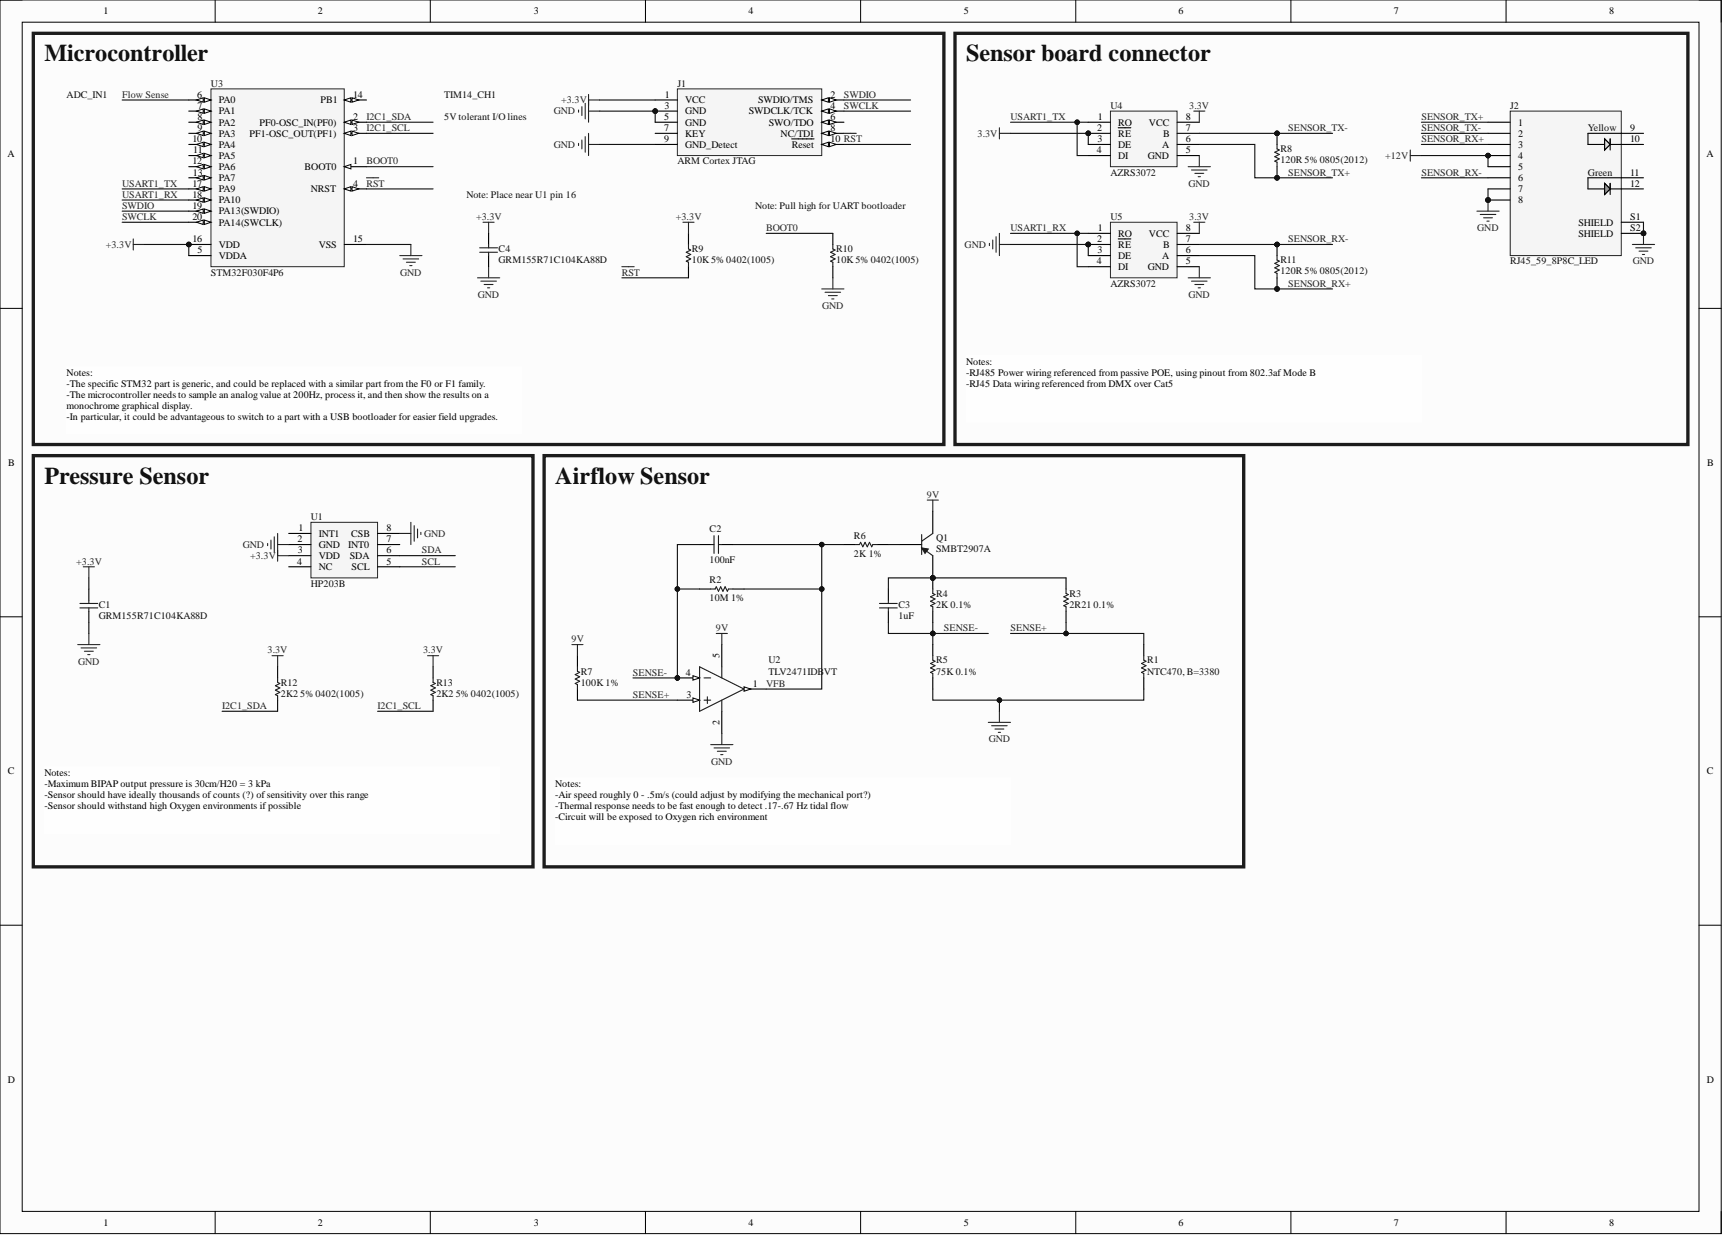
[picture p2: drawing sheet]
<svg xmlns="http://www.w3.org/2000/svg" width="393mm" height="282mm" viewBox="0 0 393 282" stroke-linecap="round" stroke-linejoin="round" font-family="sans-serif">
<defs><g id="words">
<g font-size="5.5" fill="#0e0e0e">
<text x="10.1" y="14">Microcontroller</text>
<text x="220.6" y="14">Sensor board connector</text>
<text x="10.1" y="110.4">Pressure Sensor</text>
<text x="126.8" y="110.4">Airflow Sensor</text>
</g>
<g font-size="2.3">
<text x="23.7" y="3.3">1</text>
<text x="72.6" y="3.3">2</text>
<text x="121.9" y="3.3">3</text>
<text x="170.9" y="3.3">4</text>
<text x="220" y="3.3">5</text>
<text x="269.1" y="3.3">6</text>
<text x="318.2" y="3.3">7</text>
<text x="367.3" y="3.3">8</text>
<text x="45" y="22.3">6</text>
<text x="49.9" y="23.6">PA0</text>
<text x="73.2" y="23.6">PB1</text>
<text x="80.6" y="22.3">14</text>
<text x="151.8" y="22.3">1</text>
<text x="156.4" y="23.6">VCC</text>
<text x="173.1" y="23.6">SWDIO/TMS</text>
<text x="189.6" y="22.3">2</text>
<text x="45.1" y="24.9">7</text>
<text x="45.1" y="27.4">8</text>
<text x="45.1" y="29.9">9</text>
<text x="49.9" y="26.1">PA1</text>
<text x="49.9" y="28.7">PA2</text>
<text x="59.2" y="28.7">PF0-OSC_IN(PF0)</text>
<text x="80.6" y="27.4">2</text>
<text x="80.6" y="29.9">3</text>
<text x="151.6" y="27.4">5</text>
<text x="151.6" y="29.9">7</text>
<text x="151.7" y="24.9">3</text>
<text x="156.4" y="26.1">GND</text>
<text x="156.4" y="28.7">GND</text>
<text x="170.9" y="26.1">SWDCLK/TCK</text>
<text x="175.5" y="28.7">SWO/TDO</text>
<text x="189.6" y="24.9">4</text>
<text x="189.6" y="27.4">6</text>
<text x="189.6" y="29.9">8</text>
<text x="250.5" y="29.9">2</text>
<text x="250.6" y="27.4">1</text>
<text x="255.3" y="28.7">RO</text>
<text x="262.3" y="28.7">VCC</text>
<text x="270.7" y="29.9">7</text>
<text x="270.7" y="27.4">8</text>
<text x="346.5" y="28.7">1</text>
<text x="372.2" y="29.9">9</text>
<text x="1.7" y="35.9">A</text>
<text x="43.9" y="32.5">10</text>
<text x="44.1" y="35">11</text>
<text x="49.9" y="31.2">PA3</text>
<text x="49.9" y="33.7">PA4</text>
<text x="57" y="31.2">PF1-OSC_OUT(PF1)</text>
<text x="151.6" y="32.5">9</text>
<text x="156.4" y="31.2">KEY</text>
<text x="156.4" y="33.7">GND_Detect</text>
<text x="178.2" y="31.2">NC/TDI</text>
<text x="180.8" y="33.7">Reset</text>
<text x="189.6" y="32.5">10 RST</text>
<text x="250.4" y="35">4</text>
<text x="250.6" y="32.5">3</text>
<text x="255.3" y="31.2">RE</text>
<text x="255.3" y="33.7">DE</text>
<text x="265.3" y="33.7">A</text>
<text x="265.5" y="31.2">B</text>
<text x="270.7" y="35">5</text>
<text x="270.7" y="32.5">6</text>
<text x="346.5" y="31.2">2</text>
<text x="346.5" y="33.7">3</text>
<text x="372.2" y="32.5">10</text>
<text x="389.6" y="35.9">A</text>
<text x="43.9" y="37.5">12</text>
<text x="44" y="40.1">13</text>
<text x="49.9" y="36.3">PA5</text>
<text x="49.9" y="38.8">PA6</text>
<text x="49.9" y="41.3">PA7</text>
<text x="69.5" y="38.8">BOOT0</text>
<text x="80.6" y="37.5">1</text>
<text x="255.3" y="36.3">DI</text>
<text x="262" y="36.3">GND</text>
<text x="346.5" y="36.3">4</text>
<text x="346.5" y="38.8">5</text>
<text x="346.5" y="41.3">6</text>
<text x="372.2" y="40.1">11</text>
<text x="43.9" y="42.6">17</text>
<text x="43.9" y="45.1">18</text>
<text x="43.9" y="47.7">19</text>
<text x="49.9" y="43.9">PA9</text>
<text x="49.9" y="46.4">PA10</text>
<text x="71" y="43.9">NRST</text>
<text x="80.6" y="42.6">4</text>
<text x="346.5" y="43.9">7</text>
<text x="346.5" y="46.4">8</text>
<text x="372.2" y="42.6">12</text>
<text x="43.9" y="50.2">20</text>
<text x="49.9" y="48.9">PA13(SWDIO)</text>
<text x="49.9" y="51.5">PA14(SWCLK)</text>
<text x="250.6" y="52.8">1</text>
<text x="270.7" y="52.8">8</text>
<text x="360.3" y="51.5">SHIELD</text>
<text x="372.2" y="50.2">S1</text>
<text x="372.2" y="52.8">S2</text>
<text x="43.9" y="55.3">16</text>
<text x="45.1" y="57.8">5</text>
<text x="49.9" y="56.6">VDD</text>
<text x="49.9" y="59.1">VDDA</text>
<text x="72.8" y="56.6">VSS</text>
<text x="80.6" y="55.3">15</text>
<text x="250.5" y="55.3">2</text>
<text x="250.6" y="57.8">3</text>
<text x="255.3" y="54">RO</text>
<text x="255.3" y="56.6">RE</text>
<text x="255.3" y="59.1">DE</text>
<text x="262.3" y="54">VCC</text>
<text x="265.3" y="59.1">A</text>
<text x="265.5" y="56.6">B</text>
<text x="270.7" y="57.8">6</text>
<text x="270.7" y="55.3">7</text>
<text x="360.3" y="54">SHIELD</text>
<text x="250.4" y="60.4">4</text>
<text x="255.3" y="61.6">DI</text>
<text x="262" y="61.6">GND</text>
<text x="270.7" y="60.4">5</text>
<text x="220.6" y="83.2">Notes:</text>
<text x="15.2" y="85.7">Notes:</text>
<text x="15.2" y="88.3">-The specific STM32 part is generic, and could be replaced with a similar part from the F0 or F1 family.</text>
<text x="220.6" y="85.7">-RJ485 Power wiring referenced from passive POE, using pinout from 802.3af Mode B</text>
<text x="220.6" y="88.3">-RJ45 Data wiring referenced from DMX over Cat5</text>
<text x="15.2" y="90.8">-The microcontroller needs to sample an analogvalue at 200Hz, process it, and then show the results on a</text>
<text x="15.2" y="93.3">monochrome graphical display.</text>
<text x="15.2" y="95.9">-In particular, it could be advantageous to switch to a part with a USB bootloader for easier field upgrades.</text>
<text x="1.9" y="106.4">B</text>
<text x="389.7" y="106.4">B</text>
<text x="67.9" y="123.8">2</text>
<text x="68.1" y="121.2">1</text>
<text x="72.8" y="122.5">INT1</text>
<text x="72.8" y="125">GND</text>
<text x="79.5" y="125">INT0</text>
<text x="80.2" y="122.5">CSB</text>
<text x="88.2" y="123.8">7</text>
<text x="88.2" y="121.2">8</text>
<text x="67.9" y="128.9">4</text>
<text x="68" y="126.3">3</text>
<text x="72.8" y="127.6">VDD</text>
<text x="72.8" y="130.1">NC</text>
<text x="79.9" y="127.6">SDA</text>
<text x="80.3" y="130.1">SCL</text>
<text x="88.2" y="128.9">5</text>
<text x="88.2" y="126.3">6</text>
<text x="156.6" y="154.2">4</text>
<text x="164.3" y="150.2" transform="rotate(-90 164.3 150.2)">5</text>
<text x="156.8" y="159.3">3</text>
<text x="171.9" y="156.8">1</text>
<text x="164.3" y="165.4" transform="rotate(-90 164.3 165.4)">2</text>
<text x="1.8" y="176.7">C</text>
<text x="10.1" y="177">Notes:</text>
<text x="10.1" y="179.6">-Maximum BIPAP output pressure is 30cm/H20 = 3 kPa</text>
<text x="126.8" y="179.6">Notes:</text>
<text x="389.6" y="176.7">C</text>
<text x="10.1" y="182.1">-Sensor should have ideally thousands of counts (?) ofsensitivity over this range</text>
<text x="10.1" y="184.7">-Sensor should withstand high Oxygen environments if possible</text>
<text x="126.8" y="182.1">-Air speed roughly 0 - .5m/s (could adjust by modifying the mechanical port?)</text>
<text x="126.8" y="184.7">-Thermal response needs to be fast enough to detect .17-.67 Hz tidal flow</text>
<text x="126.8" y="187.2">-Circuit will be exposed to Oxygen rich environment</text>
<text x="1.8" y="247.1">D</text>
<text x="389.6" y="247.1">D</text>
<text x="23.7" y="279.8">1</text>
<text x="72.6" y="279.8">2</text>
<text x="121.9" y="279.8">3</text>
<text x="170.9" y="279.8">4</text>
<text x="220" y="279.8">5</text>
<text x="269.1" y="279.8">6</text>
<text x="318.2" y="279.8">7</text>
<text x="367.3" y="279.8">8</text>
</g>
<g font-size="2.3" fill="#0e0e0e">
<text x="15.2" y="22.3">ADC_IN1</text>
<text x="48.2" y="19.8">U3</text>
<text x="101.4" y="22.3">TIM14_CH1</text>
<text x="154.6" y="19.8">J1</text>
<text x="101.4" y="27.4">5V tolerant I/O lines</text>
<text x="253.5" y="24.9">U4</text>
<text x="344.8" y="24.9">J2</text>
<text x="362.5" y="29.9">Yellow</text>
<text x="292.3" y="34.7">R8</text>
<text x="154.6" y="37.5">ARM Cortex JTAG</text>
<text x="253.5" y="40.1">AZRS3072</text>
<text x="292.3" y="37.3">120R 5%0805(2012)</text>
<text x="362.5" y="40.1">Green</text>
<text x="106.5" y="45.1">Note: Place near U1 pin 16</text>
<text x="172.4" y="47.7">Note: Pull high for UART bootloader</text>
<text x="253.5" y="50.2">U5</text>
<text x="113.8" y="57.6">C4</text>
<text x="157.9" y="57.6">R9</text>
<text x="190.9" y="57.6">R10</text>
<text x="48.2" y="62.9">STM32F030F4P6</text>
<text x="113.8" y="60.1">GRM155R71C104KA88D</text>
<text x="157.9" y="60.1">10K5%0402(1005)</text>
<text x="190.9" y="60.1">10K5%0402(1005)</text>
<text x="253.5" y="65.4">AZRS3072</text>
<text x="292.3" y="60.1">R11</text>
<text x="292.3" y="62.6">120R 5%0805(2012)</text>
<text x="344.8" y="60.4">RJ45_59_8P8C_LED</text>
<text x="71" y="118.7">U1</text>
<text x="162" y="121.5">C2</text>
<text x="194.9" y="123">R6</text>
<text x="213.7" y="123.5">Q1</text>
<text x="162" y="128.6">100nF</text>
<text x="194.9" y="127.1">2K 1%</text>
<text x="213.7" y="126.1">SMBT2907A</text>
<text x="71" y="133.9">HP203B</text>
<text x="162" y="133.2">R2</text>
<text x="162" y="137.2">10M 1%</text>
<text x="213.7" y="136.2">R4</text>
<text x="244.1" y="136.2">R3</text>
<text x="22.6" y="138.7">C1</text>
<text x="22.6" y="141.3">GRM155R71C104KA88D</text>
<text x="205.1" y="138.7">C3</text>
<text x="205.1" y="141.3">1uF</text>
<text x="213.7" y="138.7">2K 0.1%</text>
<text x="244.1" y="138.7">2R21</text>
<text x="249.6" y="138.7">0.1%</text>
<text x="132.6" y="154">R7</text>
<text x="175.4" y="151.4">U2</text>
<text x="175.4" y="154">TLV2471IDBVT</text>
<text x="213.7" y="151.4">R5</text>
<text x="213.7" y="154">75K 0.1%</text>
<text x="261.9" y="151.4">R1</text>
<text x="261.9" y="154">NTC470, B=3380</text>
<text x="64.1" y="156.5">R12</text>
<text x="64.1" y="159">2K2</text>
<text x="68.5" y="159">5%0402(1005)</text>
<text x="99.6" y="156.5">R13</text>
<text x="99.6" y="159">2K2</text>
<text x="104" y="159">5%0402(1005)</text>
<text x="132.6" y="156.5">100K 1%</text>
</g>
<g font-size="2.3" fill="#262626">
<text x="27.9" y="22.3">Flow Sense</text>
<text x="128.1" y="23.6">+3.3V</text>
<text x="192.7" y="22.3">SWDIO</text>
<text x="83.7" y="27.4">I2C1_SDA</text>
<text x="83.7" y="29.9">I2C1_SCL</text>
<text x="126.4" y="26.1">GND</text>
<text x="192.7" y="24.9">SWCLK</text>
<text x="230.7" y="27.4">USART1_TX</text>
<text x="271.5" y="24.9">3.3V</text>
<text x="294.1" y="29.9">SENSOR_TX-</text>
<text x="324.5" y="27.4">SENSOR_TX+</text>
<text x="324.5" y="29.9">SENSOR_TX-</text>
<text x="126.4" y="33.7">GND</text>
<text x="223.2" y="31.2">3.3V</text>
<text x="324.5" y="32.5">SENSOR_RX+</text>
<text x="83.7" y="37.5">BOOT0</text>
<text x="294.1" y="40.1">SENSOR_TX+</text>
<text x="316.2" y="36.3">+12V</text>
<text x="324.5" y="40.1">SENSOR_RX-</text>
<text x="27.9" y="47.7">SWDIO</text>
<text x="27.9" y="45.1">USART1_RX</text>
<text x="27.9" y="42.6">USART1_TX</text>
<text x="83.7" y="42.6">RST</text>
<text x="271.3" y="42.6">GND</text>
<text x="27.9" y="50.2">SWCLK</text>
<text x="108.7" y="50.2">+3.3V</text>
<text x="154.3" y="50.2">+3.3V</text>
<text x="174.9" y="52.8">BOOT0</text>
<text x="230.7" y="52.8">USART1_RX</text>
<text x="271.5" y="50.2">3.3V</text>
<text x="337.3" y="52.8">GND</text>
<text x="24.2" y="56.6">+3.3V</text>
<text x="220.2" y="56.6">GND</text>
<text x="294.1" y="55.3">SENSOR_RX-</text>
<text x="91.3" y="62.9">GND</text>
<text x="142" y="62.9">RST</text>
<text x="294.1" y="65.4">SENSOR_RX+</text>
<text x="372.7" y="60.4">GND</text>
<text x="109.1" y="68">GND</text>
<text x="187.7" y="70.5">GND</text>
<text x="271.3" y="68">GND</text>
<text x="211.6" y="113.6">9V</text>
<text x="55.4" y="125">GND</text>
<text x="96.8" y="122.5">GND</text>
<text x="17.4" y="128.9">+3.3V</text>
<text x="57.1" y="127.6">+3.3V</text>
<text x="96.3" y="126.3">SDA</text>
<text x="96.3" y="128.9">SCL</text>
<text x="61.1" y="149.1">3.3V</text>
<text x="96.6" y="149.1">3.3V</text>
<text x="130.5" y="146.6">9V</text>
<text x="163.4" y="144.1">9V</text>
<text x="215.5" y="144.1">SENSE-</text>
<text x="230.7" y="144.1">SENSE+</text>
<text x="17.8" y="151.7">GND</text>
<text x="144.5" y="154.2">SENSE-</text>
<text x="50.7" y="161.8">I2C1_SDA</text>
<text x="86.2" y="161.8">I2C1_SCL</text>
<text x="144.5" y="159.3">SENSE+</text>
<text x="174.9" y="156.8">VFB</text>
<text x="225.7" y="169.4">GND</text>
<text x="162.3" y="174.5">GND</text>
</g>
</g></defs>
<path d="M0 0h392.9v281.6h-392.9z" fill-rule="evenodd" fill="#fcfcfc"/>
<path d="M0 0h392.9v281.6h-392.9z" fill="none" stroke="#000" stroke-width=".23"/>
<path d="M5.1 5.1h382.8v271.4h-382.8z" fill-rule="evenodd" fill="#fcfcfc"/>
<g fill="none" stroke="#000" stroke-width=".23">
<path d="M0 0h5.1M49.1 0v5.1M98.2 0v5.1M147.4 0v5.1M196.5 0v5.1M245.6 0v5.1M294.7 0v5.1M343.8 0v5.1M387.9 0h5v5.1M5.1 5.1h382.8v271.4h-382.8zM0 70.4h5.1M387.9 70.4h5"/>
<path d="M0 140.8h5.1M387.9 140.8h5M0 211.2h5.1M387.9 211.2h5M49.1 276.5v5.1M98.2 276.5v5.1M147.4 276.5v5.1M196.5 276.5v5.1M245.6 276.5v5.1M294.7 276.5v5.1M343.8 276.5v5.1M392.9 276.5v5.1"/>
</g>
<path d="M261.1 147.1v2.6M261.1 154.7v2.6" fill="none" stroke="#000" stroke-width=".25"/>
<path d="M261.1 149.7v1l.5 .2-1 .5 1 .5-1 .5 1 .6-1 .5 .5 .2v1" fill="none" stroke="#1c1c1c" stroke-width=".25"/>
<path d="M71 119.2h15.2v12.7h-15.2z" fill-rule="evenodd" fill="#f5f5f5"/>
<path d="M71 119.2h15.2v12.7h-15.2z" fill="none" stroke="#262626" stroke-width=".23"/>
<path d="M20.3 134.4v2.6M20.3 139.5v2.5M65.9 121.8h5.1M65.9 124.3h5.1M65.9 126.8h5.1M65.9 129.4h5.1M86.2 121.8h5.1M86.2 124.3h5.1M86.2 126.8h5.1M86.2 129.4h5.1M243.4 131.9v2.5M243.4 139.5v2.5" fill="none" stroke="#000" stroke-width=".25"/>
<g fill="none" stroke="#262626" stroke-width=".25">
<path d="M93.8 119.2v5.1M94.6 120v3.5M19 129.4h2.5M20.3 129.4v2.5M61.1 124v.5M61.9 123.3v2M62.6 122.5v3.6M63.4 121.8v6.3M63.4 124.3h2.5M63.4 126.8h2.5M91.3 121.8h2.5M95.3 120.7v2.1"/>
<path d="M96.1 121.5v.5M17.7 147.1h5.1M18.5 147.9h3.6M19.3 148.6h2M20 149.4h.5M20.3 144.6v2.5"/>
</g>
<path d="M18.3 137.7h4M18.3 138.7h4M20.3 137v.7M20.3 138.7v.8M243.4 134.4v1l.5 .3-1 .5 1 .5-1 .5 1 .5-1 .5 .5 .3v1" fill="none" stroke="#1c1c1c" stroke-width=".25"/>
<circle cx="212.9" cy="131.9" r=".51" fill="#0e0e0e"/>
<circle cx="212.9" cy="131.9" r=".51" fill="none" stroke="#0e0e0e" stroke-width=".23"/>
<path d="M212.9 131.9v2.5" fill="none" stroke="#000" stroke-width=".25"/>
<circle cx="212.9" cy="131.9" r=".51" fill="#0e0e0e"/>
<circle cx="212.9" cy="131.9" r=".51" fill="none" stroke="#0e0e0e" stroke-width=".23"/>
<path d="M212.9 139.5v2.5M212.9 147.1v2.6M212.9 154.7v2.6" fill="none" stroke="#000" stroke-width=".25"/>
<path d="M212.9 134.4v1l.6 .3-1.1 .5 1.1 .5-1.1 .5 1.1 .5-1.1 .5 .5 .3v1M212.9 149.7v1l.6 .2-1.1 .5 1.1 .5-1.1 .5 1.1 .6-1.1 .5 .5 .2v1" fill="none" stroke="#1c1c1c" stroke-width=".25"/>
<path d="M211.7 114.1h2.5M212.9 114.1v2.6M225.6 164.9h5.1M226.4 165.6h3.5M227.1 166.4h2.1M227.9 167.2h.5M228.2 162.3v2.6" fill="none" stroke="#262626" stroke-width=".25"/>
<circle cx="154.6" cy="154.7" r=".51" fill="#0e0e0e"/>
<circle cx="154.6" cy="154.7" r=".51" fill="none" stroke="#0e0e0e" stroke-width=".23"/>
<path d="M169.9 157.3h5" fill="none" stroke="#000" stroke-width=".25"/>
<path d="M169.9 156.8l1.5 .5-1.5 .5z" fill="#fbfbfb"/>
<path d="M169.9 156.8l1.5 .5-1.5 .5z" fill="none" stroke="#000" stroke-width=".23"/>
<path d="M154.6 159.8h5.1M164.8 162.3v5.1" fill="none" stroke="#000" stroke-width=".25"/>
<path d="M158.2 159.3l1.5 .5-1.5 .5z" fill="#fbfbfb"/>
<path d="M158.2 159.3l1.5 .5-1.5 .5z" fill="none" stroke="#000" stroke-width=".23"/>
<path d="M154.6 154.7h5.1" fill="none" stroke="#000" stroke-width=".25"/>
<path d="M158.2 154.2l1.5 .5-1.5 .5z" fill="#fbfbfb"/>
<path d="M158.2 154.2l1.5 .5-1.5 .5z" fill="none" stroke="#000" stroke-width=".23"/>
<circle cx="154.6" cy="154.7" r=".51" fill="#0e0e0e"/>
<circle cx="154.6" cy="154.7" r=".51" fill="none" stroke="#0e0e0e" stroke-width=".23"/>
<path d="M159.7 134.4h2.5M159.7 124.3h2.5M164.8 124.3h2.5M167.3 134.4h2.6M192.7 124.3h2.5M200.3 124.3h2.5M202.8 134.4v2.6M202.8 139.5v2.5M131.8 149.7v2.5M131.8 157.3v2.5M164.8 147.1v5.1" fill="none" stroke="#000" stroke-width=".25"/>
<g fill="none" stroke="#1c1c1c" stroke-width=".25">
<path d="M162.2 134.4h1.1l.2-.5 .5 1 .5-1 .5 1 .5-1 .5 1 .3-.5h1M162.2 124.3h.8M163 122.3v4M164 122.3v4M164 124.3h.8M195.2 124.3h1l.3-.5 .5 1 .5-1 .5 1 .5-1 .5 1 .3-.5h1M200.8 138.7h4M200.8 137.7h4M202.8 137v.7M202.8 138.7v.8M131.8 152.2v1l.5 .3-1 .5 1 .5-1 .5 1 .5-1 .5 .5 .2v1.1M159.7 152.2l10.2 5.1-10.2 5z"/>
<path d="M160.7 154.7h1.5M160.7 159.8h1.5M161.5 159v1.6M164.8 152.2v2.5M164.8 159.8v2.5"/>
</g>
<path d="M130.6 147.1h2.5M131.8 147.1v2.6M163.5 144.6h2.5M164.8 144.6v2.5M162.2 169.9h5.1M163 170.7h3.6M163.8 171.5h2M164.5 172.2h.5M164.8 167.4v2.5" fill="none" stroke="#262626" stroke-width=".25"/>
<path d="M7.6 104h114.1v93.8h-114.1z" fill="none" stroke="#1c1c1c" stroke-width=".76"/>
<path d="M10.1 175h104v15.2h-104z" fill-rule="evenodd" fill="#fefefe"/>
<path d="M10.1 175h104v15.2h-104z" fill="none" stroke="#fefefe" stroke-width=".23"/>
<path d="M124.2 104h159.7v93.8h-159.7z" fill="none" stroke="#1c1c1c" stroke-width=".76"/>
<path d="M126.8 177.6h103.9v15.2h-103.9z" fill-rule="evenodd" fill="#fefefe"/>
<path d="M126.8 177.6h103.9v15.2h-103.9z" fill="none" stroke="#fefefe" stroke-width=".23"/>
<circle cx="212.9" cy="131.9" r=".51" fill="#0e0e0e"/>
<circle cx="212.9" cy="131.9" r=".51" fill="none" stroke="#0e0e0e" stroke-width=".23"/>
<path d="M212.9 116.7v5.1M205.3 124.3h5.1M212.9 126.8v5.1" fill="none" stroke="#000" stroke-width=".25"/>
<circle cx="212.9" cy="131.9" r=".51" fill="#0e0e0e"/>
<circle cx="212.9" cy="131.9" r=".51" fill="none" stroke="#0e0e0e" stroke-width=".23"/>
<path d="M210.4 122v4.6M211.2 125.6l1.7 1.2M212.9 121.8l-2.5 1.7" fill="none" stroke="#1c1c1c" stroke-width=".25"/>
<path d="M210.4 125l1.5 .3-.7 1z" fill="#1c1c1c"/>
<path d="M210.4 125l1.5 .3-.7 1z" fill="none" stroke="#1c1c1c" stroke-width=".23"/>
<path d="M62.1 149.7h2.5M63.4 149.7v2.5M97.6 149.7h2.5M98.9 149.7v2.5" fill="none" stroke="#262626" stroke-width=".25"/>
<path d="M63.4 152.2v2.5M63.4 159.8v2.5M98.9 152.2v2.5M98.9 159.8v2.5" fill="none" stroke="#000" stroke-width=".25"/>
<path d="M63.4 154.7v1l.5 .3-1 .5 1 .5-1 .5 1 .5-1 .5 .5 .3v1M98.9 154.7v1l.5 .3-1 .5 1 .5-1 .5 1 .5-1 .5 .5 .3v1" fill="none" stroke="#1c1c1c" stroke-width=".25"/>
<circle cx="43.1" cy="55.8" r=".51" fill="#0e0e0e"/>
<circle cx="43.1" cy="55.8" r=".51" fill="none" stroke="#0e0e0e" stroke-width=".23"/>
<path d="M48.2 20.3h30.4v40.6h-30.4z" fill-rule="evenodd" fill="#f5f5f5"/>
<path d="M48.2 20.3h30.4v40.6h-30.4z" fill="none" stroke="#262626" stroke-width=".23"/>
<path d="M78.6 38h5.1" fill="none" stroke="#000" stroke-width=".25"/>
<path d="M78.6 38l1.5-.5v1z" fill="#fbfbfb"/>
<path d="M78.6 38l1.5-.5v1z" fill="none" stroke="#000" stroke-width=".23"/>
<path d="M78.6 43.1h5.1" fill="none" stroke="#000" stroke-width=".25"/>
<path d="M78.6 43.1l1.5-.5v1z" fill="#fbfbfb"/>
<path d="M78.6 43.1l1.5-.5v1z" fill="none" stroke="#000" stroke-width=".23"/>
<path d="M80.4 42.6l1.5 .5-1.5 .5z" fill="#fbfbfb"/>
<path d="M80.4 42.6l1.5 .5-1.5 .5z" fill="none" stroke="#000" stroke-width=".23"/>
<path d="M43.1 22.8h5.1" fill="none" stroke="#000" stroke-width=".25"/>
<path d="M46.6 22.3l1.6 .5-1.6 .5z" fill="#fbfbfb"/>
<path d="M46.6 22.3l1.6 .5-1.6 .5z" fill="none" stroke="#000" stroke-width=".23"/>
<path d="M44.9 22.8l1.5-.5v1z" fill="#fbfbfb"/>
<path d="M44.9 22.8l1.5-.5v1z" fill="none" stroke="#000" stroke-width=".23"/>
<path d="M43.1 25.4h5.1" fill="none" stroke="#000" stroke-width=".25"/>
<path d="M46.6 24.9l1.6 .5-1.6 .5z" fill="#fbfbfb"/>
<path d="M46.6 24.9l1.6 .5-1.6 .5z" fill="none" stroke="#000" stroke-width=".23"/>
<path d="M44.9 25.4l1.5-.5v1z" fill="#fbfbfb"/>
<path d="M44.9 25.4l1.5-.5v1z" fill="none" stroke="#000" stroke-width=".23"/>
<path d="M43.1 27.9h5.1" fill="none" stroke="#000" stroke-width=".25"/>
<path d="M46.6 27.4l1.6 .5-1.6 .5z" fill="#fbfbfb"/>
<path d="M46.6 27.4l1.6 .5-1.6 .5z" fill="none" stroke="#000" stroke-width=".23"/>
<path d="M44.9 27.9l1.5-.5v1z" fill="#fbfbfb"/>
<path d="M44.9 27.9l1.5-.5v1z" fill="none" stroke="#000" stroke-width=".23"/>
<path d="M43.1 30.4h5.1" fill="none" stroke="#000" stroke-width=".25"/>
<path d="M46.6 29.9l1.6 .5-1.6 .5z" fill="#fbfbfb"/>
<path d="M46.6 29.9l1.6 .5-1.6 .5z" fill="none" stroke="#000" stroke-width=".23"/>
<path d="M44.9 30.4l1.5-.5v1z" fill="#fbfbfb"/>
<path d="M44.9 30.4l1.5-.5v1z" fill="none" stroke="#000" stroke-width=".23"/>
<path d="M43.1 33h5.1" fill="none" stroke="#000" stroke-width=".25"/>
<path d="M46.6 32.5l1.6 .5-1.6 .5z" fill="#fbfbfb"/>
<path d="M46.6 32.5l1.6 .5-1.6 .5z" fill="none" stroke="#000" stroke-width=".23"/>
<path d="M44.9 33l1.5-.5v1z" fill="#fbfbfb"/>
<path d="M44.9 33l1.5-.5v1z" fill="none" stroke="#000" stroke-width=".23"/>
<path d="M43.1 35.5h5.1" fill="none" stroke="#000" stroke-width=".25"/>
<path d="M46.6 35l1.6 .5-1.6 .5z" fill="#fbfbfb"/>
<path d="M46.6 35l1.6 .5-1.6 .5z" fill="none" stroke="#000" stroke-width=".23"/>
<path d="M44.9 35.5l1.5-.5v1z" fill="#fbfbfb"/>
<path d="M44.9 35.5l1.5-.5v1z" fill="none" stroke="#000" stroke-width=".23"/>
<path d="M43.1 38h5.1" fill="none" stroke="#000" stroke-width=".25"/>
<path d="M46.6 37.5l1.6 .5-1.6 .5z" fill="#fbfbfb"/>
<path d="M46.6 37.5l1.6 .5-1.6 .5z" fill="none" stroke="#000" stroke-width=".23"/>
<path d="M44.9 38l1.5-.5v1z" fill="#fbfbfb"/>
<path d="M44.9 38l1.5-.5v1z" fill="none" stroke="#000" stroke-width=".23"/>
<path d="M43.1 40.6h5.1" fill="none" stroke="#000" stroke-width=".25"/>
<path d="M46.6 40.1l1.6 .5-1.6 .5z" fill="#fbfbfb"/>
<path d="M46.6 40.1l1.6 .5-1.6 .5z" fill="none" stroke="#000" stroke-width=".23"/>
<path d="M44.9 40.6l1.5-.5v1z" fill="#fbfbfb"/>
<path d="M44.9 40.6l1.5-.5v1z" fill="none" stroke="#000" stroke-width=".23"/>
<path d="M43.1 43.1h5.1" fill="none" stroke="#000" stroke-width=".25"/>
<path d="M46.6 42.6l1.6 .5-1.6 .5z" fill="#fbfbfb"/>
<path d="M46.6 42.6l1.6 .5-1.6 .5z" fill="none" stroke="#000" stroke-width=".23"/>
<path d="M44.9 43.1l1.5-.5v1z" fill="#fbfbfb"/>
<path d="M44.9 43.1l1.5-.5v1z" fill="none" stroke="#000" stroke-width=".23"/>
<path d="M43.1 45.7h5.1" fill="none" stroke="#000" stroke-width=".25"/>
<path d="M46.6 45.1l1.6 .6-1.6 .5z" fill="#fbfbfb"/>
<path d="M46.6 45.1l1.6 .6-1.6 .5z" fill="none" stroke="#000" stroke-width=".23"/>
<path d="M44.9 45.7l1.5-.6v1.1z" fill="#fbfbfb"/>
<path d="M44.9 45.7l1.5-.6v1.1z" fill="none" stroke="#000" stroke-width=".23"/>
<path d="M43.1 48.2h5.1" fill="none" stroke="#000" stroke-width=".25"/>
<path d="M46.6 47.7l1.6 .5-1.6 .5z" fill="#fbfbfb"/>
<path d="M46.6 47.7l1.6 .5-1.6 .5z" fill="none" stroke="#000" stroke-width=".23"/>
<path d="M44.9 48.2l1.5-.5v1z" fill="#fbfbfb"/>
<path d="M44.9 48.2l1.5-.5v1z" fill="none" stroke="#000" stroke-width=".23"/>
<path d="M43.1 50.7h5.1" fill="none" stroke="#000" stroke-width=".25"/>
<path d="M46.6 50.2l1.6 .5-1.6 .5z" fill="#fbfbfb"/>
<path d="M46.6 50.2l1.6 .5-1.6 .5z" fill="none" stroke="#000" stroke-width=".23"/>
<path d="M44.9 50.7l1.5-.5v1z" fill="#fbfbfb"/>
<path d="M44.9 50.7l1.5-.5v1z" fill="none" stroke="#000" stroke-width=".23"/>
<path d="M78.6 22.8h5.1" fill="none" stroke="#000" stroke-width=".25"/>
<path d="M78.6 22.8l1.5-.5v1z" fill="#fbfbfb"/>
<path d="M78.6 22.8l1.5-.5v1z" fill="none" stroke="#000" stroke-width=".23"/>
<path d="M80.4 22.3l1.5 .5-1.5 .5z" fill="#fbfbfb"/>
<path d="M80.4 22.3l1.5 .5-1.5 .5z" fill="none" stroke="#000" stroke-width=".23"/>
<path d="M78.6 27.9h5.1" fill="none" stroke="#000" stroke-width=".25"/>
<path d="M78.6 27.9l1.5-.5v1z" fill="#fbfbfb"/>
<path d="M78.6 27.9l1.5-.5v1z" fill="none" stroke="#000" stroke-width=".23"/>
<path d="M80.4 27.4l1.5 .5-1.5 .5z" fill="#fbfbfb"/>
<path d="M80.4 27.4l1.5 .5-1.5 .5z" fill="none" stroke="#000" stroke-width=".23"/>
<path d="M78.6 30.4h5.1" fill="none" stroke="#000" stroke-width=".25"/>
<path d="M78.6 30.4l1.5-.5v1z" fill="#fbfbfb"/>
<path d="M78.6 30.4l1.5-.5v1z" fill="none" stroke="#000" stroke-width=".23"/>
<path d="M80.4 29.9l1.5 .5-1.5 .5z" fill="#fbfbfb"/>
<path d="M80.4 29.9l1.5 .5-1.5 .5z" fill="none" stroke="#000" stroke-width=".23"/>
<path d="M43.1 55.8h5.1" fill="none" stroke="#000" stroke-width=".25"/>
<circle cx="43.1" cy="55.8" r=".51" fill="#0e0e0e"/>
<circle cx="43.1" cy="55.8" r=".51" fill="none" stroke="#0e0e0e" stroke-width=".23"/>
<path d="M43.1 58.3h5.1M78.6 55.8h5.1M111.5 53.3v2.5M111.5 58.3v2.6" fill="none" stroke="#000" stroke-width=".25"/>
<g fill="none" stroke="#262626" stroke-width=".25">
<path d="M30.4 54.5v2.6M30.4 55.8h2.6M91.3 58.3h5M92 59.1h3.6M92.8 59.9h2M93.8 55.8v2.5M110.3 50.7h2.5M111.5 50.7v2.6M93.5 60.6h.6M109 63.4h5.1M109.8 64.2h3.5M110.5 64.9h2.1"/>
<path d="M111.3 65.7h.5M111.5 60.9v2.5"/>
</g>
<path d="M109.5 56.6h4.1M109.5 57.6h4.1M111.5 55.8v.8M111.5 57.6v.7" fill="none" stroke="#1c1c1c" stroke-width=".25"/>
<circle cx="149.6" cy="25.4" r=".51" fill="#0e0e0e"/>
<circle cx="149.6" cy="25.4" r=".51" fill="none" stroke="#0e0e0e" stroke-width=".23"/>
<path d="M154.6 20.3h33v15.2h-33z" fill-rule="evenodd" fill="#f5f5f5"/>
<path d="M154.6 20.3h33v15.2h-33z" fill="none" stroke="#262626" stroke-width=".23"/>
<path d="M149.6 22.8h5M149.6 25.4h5" fill="none" stroke="#000" stroke-width=".25"/>
<circle cx="149.6" cy="25.4" r=".51" fill="#0e0e0e"/>
<circle cx="149.6" cy="25.4" r=".51" fill="none" stroke="#0e0e0e" stroke-width=".23"/>
<path d="M149.6 27.9h5M149.6 30.4h5M149.6 33h5M187.6 22.8h5.1" fill="none" stroke="#000" stroke-width=".25"/>
<path d="M187.6 22.8l1.5-.5v1z" fill="#fbfbfb"/>
<path d="M187.6 22.8l1.5-.5v1z" fill="none" stroke="#000" stroke-width=".23"/>
<path d="M189.4 22.3l1.5 .5-1.5 .5z" fill="#fbfbfb"/>
<path d="M189.4 22.3l1.5 .5-1.5 .5z" fill="none" stroke="#000" stroke-width=".23"/>
<path d="M187.6 25.4h5.1" fill="none" stroke="#000" stroke-width=".25"/>
<path d="M187.6 25.4l1.5-.5v1z" fill="#fbfbfb"/>
<path d="M187.6 25.4l1.5-.5v1z" fill="none" stroke="#000" stroke-width=".23"/>
<path d="M189.4 24.9l1.5 .5-1.5 .5z" fill="#fbfbfb"/>
<path d="M189.4 24.9l1.5 .5-1.5 .5z" fill="none" stroke="#000" stroke-width=".23"/>
<path d="M187.6 27.9h5.1" fill="none" stroke="#000" stroke-width=".25"/>
<path d="M187.6 27.9l1.5-.5v1z" fill="#fbfbfb"/>
<path d="M187.6 27.9l1.5-.5v1z" fill="none" stroke="#000" stroke-width=".23"/>
<path d="M189.4 27.4l1.5 .5-1.5 .5z" fill="#fbfbfb"/>
<path d="M189.4 27.4l1.5 .5-1.5 .5z" fill="none" stroke="#000" stroke-width=".23"/>
<path d="M187.6 30.4h5.1" fill="none" stroke="#000" stroke-width=".25"/>
<path d="M187.6 30.4l1.5-.5v1z" fill="#fbfbfb"/>
<path d="M187.6 30.4l1.5-.5v1z" fill="none" stroke="#000" stroke-width=".23"/>
<path d="M189.4 29.9l1.5 .5-1.5 .5z" fill="#fbfbfb"/>
<path d="M189.4 29.9l1.5 .5-1.5 .5z" fill="none" stroke="#000" stroke-width=".23"/>
<path d="M187.6 33h5.1" fill="none" stroke="#000" stroke-width=".25"/>
<path d="M187.6 33l1.5-.5v1z" fill="#fbfbfb"/>
<path d="M187.6 33l1.5-.5v1z" fill="none" stroke="#000" stroke-width=".23"/>
<path d="M189.4 32.5l1.5 .5-1.5 .5z" fill="#fbfbfb"/>
<path d="M189.4 32.5l1.5 .5-1.5 .5z" fill="none" stroke="#000" stroke-width=".23"/>
<path d="M180.7 31.7h5.1M157.2 53.3v2.5M190.1 53.3v2.5M157.2 60.9v2.5M190.1 60.9v2.5" fill="none" stroke="#000" stroke-width=".25"/>
<g fill="none" stroke="#262626" stroke-width=".25">
<path d="M132.1 25.1v.5M132.1 32.7v.5M132.8 24.3v2.1M132.8 32v2M133.6 23.6v3.5M133.6 31.2v3.5M134.4 21.6v6.3M134.4 30.4v5.1M134.4 22.8h2.5M134.4 33h2.5M134.4 25.4h2.5M192.7 30.4h2.8"/>
<path d="M83.7 40.6h2.8M155.9 50.7h2.5M157.2 50.7v2.6M142 60.9h2.8M187.6 65.9h5.1M188.4 66.7h3.5M189.1 67.5h2M189.9 68.2h.5M190.1 63.4v2.5"/>
</g>
<path d="M157.2 55.8v1l.5 .3-1 .5 1 .5-1 .5 1 .5-1 .5 .5 .3v1M190.1 55.8v1l.5 .3-1 .5 1 .5-1 .5 1 .5-1 .5 .5 .3v1" fill="none" stroke="#1c1c1c" stroke-width=".25"/>
<path d="M7.6 7.6h207.9v93.9h-207.9z" fill="none" stroke="#1c1c1c" stroke-width=".76"/>
<path d="M15.2 83.7h103.9v15.2h-103.9z" fill-rule="evenodd" fill="#fefefe"/>
<path d="M15.2 83.7h103.9v15.2h-103.9z" fill="none" stroke="#fefefe" stroke-width=".23"/>
<path d="M218 7.6h167.3v93.9h-167.3z" fill="none" stroke="#1c1c1c" stroke-width=".76"/>
<path d="M337.2 48.2h5M337.9 48.9h3.6M338.7 49.7h2M339.4 50.5h.6M339.7 45.7v2.5" fill="none" stroke="#262626" stroke-width=".25"/>
<circle cx="339.7" cy="45.7" r=".51" fill="#0e0e0e"/>
<circle cx="339.7" cy="45.7" r=".51" fill="none" stroke="#0e0e0e" stroke-width=".23"/>
<circle cx="375.2" cy="53.3" r=".51" fill="#0e0e0e"/>
<circle cx="375.2" cy="53.3" r=".51" fill="none" stroke="#0e0e0e" stroke-width=".23"/>
<circle cx="339.7" cy="35.5" r=".51" fill="#0e0e0e"/>
<circle cx="339.7" cy="35.5" r=".51" fill="none" stroke="#0e0e0e" stroke-width=".23"/>
<circle cx="339.7" cy="45.7" r=".51" fill="#0e0e0e"/>
<circle cx="339.7" cy="45.7" r=".51" fill="none" stroke="#0e0e0e" stroke-width=".23"/>
<path d="M344.8 25.4h25.3v32.9h-25.3z" fill-rule="evenodd" fill="#f5f5f5"/>
<path d="M344.8 25.4h25.3v32.9h-25.3z" fill="none" stroke="#262626" stroke-width=".23"/>
<path d="M366.3 31.7l1.3 1.3-1.3 1.2zM367.6 33h7.6M367.6 31.7v2.5M375.2 30.4h-12.7v2.6h3.8M366.3 41.8l1.3 1.3-1.3 1.3zM367.6 43.1h7.6M367.6 41.8v2.6M370.1 50.7h5.1M370.1 53.3h5.1M375.2 40.6h-12.7v2.5h3.8" fill="none" stroke="#000" stroke-width=".25"/>
<circle cx="375.2" cy="53.3" r=".51" fill="#0e0e0e"/>
<circle cx="375.2" cy="53.3" r=".51" fill="none" stroke="#0e0e0e" stroke-width=".23"/>
<path d="M339.7 27.9h5.1M339.7 30.4h5.1M339.7 33h5.1M339.7 35.5h5.1" fill="none" stroke="#000" stroke-width=".25"/>
<circle cx="339.7" cy="35.5" r=".51" fill="#0e0e0e"/>
<circle cx="339.7" cy="35.5" r=".51" fill="none" stroke="#0e0e0e" stroke-width=".23"/>
<path d="M339.7 38h5.1M339.7 40.6h5.1M339.7 43.1h5.1M339.7 45.7h5.1" fill="none" stroke="#000" stroke-width=".25"/>
<circle cx="339.7" cy="45.7" r=".51" fill="#0e0e0e"/>
<circle cx="339.7" cy="45.7" r=".51" fill="none" stroke="#0e0e0e" stroke-width=".23"/>
<path d="M366.3 31.7l1.3 1.3-1.3 1.2z" fill="#dadada"/>
<path d="M366.3 31.7l1.3 1.3-1.3 1.2z" fill="none" stroke="#000" stroke-width=".25"/>
<path d="M366.3 41.8l1.3 1.3-1.3 1.3z" fill="#969696"/>
<path d="M366.3 41.8l1.3 1.3-1.3 1.3z" fill="none" stroke="#000" stroke-width=".25"/>
<circle cx="248.4" cy="30.4" r=".51" fill="#0e0e0e"/>
<circle cx="248.4" cy="30.4" r=".51" fill="none" stroke="#0e0e0e" stroke-width=".23"/>
<path d="M253.5 25.4h15.2v12.6h-15.2z" fill-rule="evenodd" fill="#f5f5f5"/>
<path d="M253.5 25.4h15.2v12.6h-15.2z" fill="none" stroke="#262626" stroke-width=".23"/>
<path d="M248.4 27.9h5.1M248.4 30.4h5.1M255.3 29.2h2.9" fill="none" stroke="#000" stroke-width=".25"/>
<circle cx="248.4" cy="30.4" r=".51" fill="#0e0e0e"/>
<circle cx="248.4" cy="30.4" r=".51" fill="none" stroke="#0e0e0e" stroke-width=".23"/>
<path d="M248.4 33h5.1M248.4 35.5h5.1M268.7 33h5.1M268.7 35.5h5.1M268.7 30.4h5.1M268.7 27.9h5.1" fill="none" stroke="#000" stroke-width=".25"/>
<circle cx="248.4" cy="55.8" r=".51" fill="#0e0e0e"/>
<circle cx="248.4" cy="55.8" r=".51" fill="none" stroke="#0e0e0e" stroke-width=".23"/>
<path d="M253.5 50.7h15.2v12.7h-15.2z" fill-rule="evenodd" fill="#f5f5f5"/>
<path d="M253.5 50.7h15.2v12.7h-15.2z" fill="none" stroke="#262626" stroke-width=".23"/>
<path d="M248.4 53.3h5.1M248.4 55.8h5.1M255.3 54.5h2.9" fill="none" stroke="#000" stroke-width=".25"/>
<circle cx="248.4" cy="55.8" r=".51" fill="#0e0e0e"/>
<circle cx="248.4" cy="55.8" r=".51" fill="none" stroke="#0e0e0e" stroke-width=".23"/>
<path d="M248.4 58.3h5.1M268.7 58.3h5.1M268.7 55.8h5.1M268.7 53.3h5.1M248.4 60.9h5.1M268.7 60.9h5.1" fill="none" stroke="#000" stroke-width=".25"/>
<path d="M271.3 38h5M272 38.8h3.6M272.8 39.6h2M273.8 35.5v2.5M273.5 40.3h.5M271.3 63.4h5M272 64.2h3.6M272.8 64.9h2M273.5 65.7h.5M273.8 60.9v2.5" fill="none" stroke="#262626" stroke-width=".25"/>
<circle cx="291.5" cy="30.4" r=".51" fill="#0e0e0e"/>
<circle cx="291.5" cy="30.4" r=".51" fill="none" stroke="#0e0e0e" stroke-width=".23"/>
<circle cx="291.5" cy="40.6" r=".51" fill="#0e0e0e"/>
<circle cx="291.5" cy="40.6" r=".51" fill="none" stroke="#0e0e0e" stroke-width=".23"/>
<path d="M291.5 30.4v2.6" fill="none" stroke="#000" stroke-width=".25"/>
<circle cx="291.5" cy="30.4" r=".51" fill="#0e0e0e"/>
<circle cx="291.5" cy="30.4" r=".51" fill="none" stroke="#0e0e0e" stroke-width=".23"/>
<path d="M291.5 38v2.6" fill="none" stroke="#000" stroke-width=".25"/>
<circle cx="291.5" cy="40.6" r=".51" fill="#0e0e0e"/>
<circle cx="291.5" cy="40.6" r=".51" fill="none" stroke="#0e0e0e" stroke-width=".23"/>
<path d="M291.5 33v1l.5 .2-1 .5 1 .6-1 .5 1 .5-1 .5 .5 .2v1" fill="none" stroke="#1c1c1c" stroke-width=".25"/>
<circle cx="291.5" cy="55.8" r=".51" fill="#0e0e0e"/>
<circle cx="291.5" cy="55.8" r=".51" fill="none" stroke="#0e0e0e" stroke-width=".23"/>
<circle cx="291.5" cy="65.9" r=".51" fill="#0e0e0e"/>
<circle cx="291.5" cy="65.9" r=".51" fill="none" stroke="#0e0e0e" stroke-width=".23"/>
<path d="M291.5 55.8v2.5" fill="none" stroke="#000" stroke-width=".25"/>
<circle cx="291.5" cy="55.8" r=".51" fill="#0e0e0e"/>
<circle cx="291.5" cy="55.8" r=".51" fill="none" stroke="#0e0e0e" stroke-width=".23"/>
<path d="M291.5 63.4v2.5" fill="none" stroke="#000" stroke-width=".25"/>
<circle cx="291.5" cy="65.9" r=".51" fill="#0e0e0e"/>
<circle cx="291.5" cy="65.9" r=".51" fill="none" stroke="#0e0e0e" stroke-width=".23"/>
<path d="M291.5 58.3v1l.5 .3-1 .5 1 .5-1 .5 1 .5-1 .5 .5 .3v1" fill="none" stroke="#1c1c1c" stroke-width=".25"/>
<g fill="none" stroke="#262626" stroke-width=".25">
<path d="M228.2 29.2v2.5M228.2 30.4h2.5M272.5 25.4h2.6M273.8 25.4v2.5M225.9 55.5v.6M226.6 54.8v2M227.4 54v3.6M228.2 53.3v5M228.2 55.8h2.5M272.5 50.7h2.6M273.8 50.7v2.6M372.7 55.8h5"/>
<path d="M373.4 56.6h3.6M374.2 57.3h2M374.9 58.1h.5M375.2 53.3v2.5"/>
</g>
<circle cx="375.2" cy="53.3" r=".51" fill="#0e0e0e"/>
<circle cx="375.2" cy="53.3" r=".51" fill="none" stroke="#0e0e0e" stroke-width=".23"/>
<path d="M220.6 81.2h103.9v15.2h-103.9z" fill-rule="evenodd" fill="#fefefe"/>
<path d="M220.6 81.2h103.9v15.2h-103.9z" fill="none" stroke="#fefefe" stroke-width=".23"/>
<path d="M322 34.2v2.6M322 35.5h2.5" fill="none" stroke="#262626" stroke-width=".25"/>
<path d="M375.2 50.7v2.6" fill="none" stroke="#0e0e0e" stroke-width=".25"/>
<circle cx="375.2" cy="53.3" r=".51" fill="#0e0e0e"/>
<circle cx="375.2" cy="53.3" r=".51" fill="none" stroke="#0e0e0e" stroke-width=".23"/>
<path d="M27.9 22.8h15.2M27.9 50.7h15.2M27.9 48.2h15.2M27.9 45.7h15.2M27.9 43.1h15.2M33 55.8h10.1v2.5" fill="none" stroke="#0e0e0e" stroke-width=".25"/>
<circle cx="43.1" cy="55.8" r=".51" fill="#0e0e0e"/>
<circle cx="43.1" cy="55.8" r=".51" fill="none" stroke="#0e0e0e" stroke-width=".23"/>
<path d="M83.7 38h15.2M83.7 30.4h15.2M83.7 27.9h15.2M136.9 25.4h12.7v2.5M136.9 33h12.7M83.7 55.8h10.1M83.7 43.1h15.2M91.3 129.4h12.6M91.3 126.8h12.6M131.8 159.8h22.8M50.7 162.3h12.7M86.2 162.3h12.7" fill="none" stroke="#0e0e0e" stroke-width=".25"/>
<circle cx="149.6" cy="25.4" r=".51" fill="#0e0e0e"/>
<circle cx="149.6" cy="25.4" r=".51" fill="none" stroke="#0e0e0e" stroke-width=".23"/>
<path d="M136.9 22.8h12.7M142 63.4h15.2M159.7 134.4h-5.1v20.3h-10.1" fill="none" stroke="#0e0e0e" stroke-width=".25"/>
<circle cx="154.6" cy="154.7" r=".51" fill="#0e0e0e"/>
<circle cx="154.6" cy="154.7" r=".51" fill="none" stroke="#0e0e0e" stroke-width=".23"/>
<circle cx="154.6" cy="134.4" r=".51" fill="#0e0e0e"/>
<circle cx="154.6" cy="134.4" r=".51" fill="none" stroke="#0e0e0e" stroke-width=".23"/>
<path d="M159.7 124.3h-5.1v10.1" fill="none" stroke="#0e0e0e" stroke-width=".25"/>
<circle cx="154.6" cy="134.4" r=".51" fill="#0e0e0e"/>
<circle cx="154.6" cy="134.4" r=".51" fill="none" stroke="#0e0e0e" stroke-width=".23"/>
<path d="M167.3 124.3h20.3v10.1" fill="none" stroke="#0e0e0e" stroke-width=".25"/>
<circle cx="187.6" cy="124.3" r=".51" fill="#0e0e0e"/>
<circle cx="187.6" cy="124.3" r=".51" fill="none" stroke="#0e0e0e" stroke-width=".23"/>
<circle cx="187.6" cy="134.4" r=".51" fill="#0e0e0e"/>
<circle cx="187.6" cy="134.4" r=".51" fill="none" stroke="#0e0e0e" stroke-width=".23"/>
<path d="M169.9 134.4h17.7v22.9h-12.7" fill="none" stroke="#0e0e0e" stroke-width=".25"/>
<circle cx="187.6" cy="134.4" r=".51" fill="#0e0e0e"/>
<circle cx="187.6" cy="134.4" r=".51" fill="none" stroke="#0e0e0e" stroke-width=".23"/>
<path d="M174.9 53.3h15.2M187.6 124.3h5.1" fill="none" stroke="#0e0e0e" stroke-width=".25"/>
<circle cx="187.6" cy="124.3" r=".51" fill="#0e0e0e"/>
<circle cx="187.6" cy="124.3" r=".51" fill="none" stroke="#0e0e0e" stroke-width=".23"/>
<path d="M192.7 33h15.2M192.7 25.4h15.2M192.7 22.8h15.2M202.8 142v2.6h10.1" fill="none" stroke="#0e0e0e" stroke-width=".25"/>
<circle cx="212.9" cy="144.6" r=".51" fill="#0e0e0e"/>
<circle cx="212.9" cy="144.6" r=".51" fill="none" stroke="#0e0e0e" stroke-width=".23"/>
<path d="M243.4 131.9h-40.6v2.5" fill="none" stroke="#0e0e0e" stroke-width=".25"/>
<circle cx="212.9" cy="131.9" r=".51" fill="#0e0e0e"/>
<circle cx="212.9" cy="131.9" r=".51" fill="none" stroke="#0e0e0e" stroke-width=".23"/>
<path d="M202.8 124.3h2.5M212.9 157.3v2.5h48.2v-2.5" fill="none" stroke="#0e0e0e" stroke-width=".25"/>
<circle cx="228.2" cy="159.8" r=".51" fill="#0e0e0e"/>
<circle cx="228.2" cy="159.8" r=".51" fill="none" stroke="#0e0e0e" stroke-width=".23"/>
<path d="M212.9 144.6h12.7" fill="none" stroke="#0e0e0e" stroke-width=".25"/>
<circle cx="212.9" cy="144.6" r=".51" fill="#0e0e0e"/>
<circle cx="212.9" cy="144.6" r=".51" fill="none" stroke="#0e0e0e" stroke-width=".23"/>
<path d="M230.7 144.6h12.7" fill="none" stroke="#0e0e0e" stroke-width=".25"/>
<circle cx="243.4" cy="144.6" r=".51" fill="#0e0e0e"/>
<circle cx="243.4" cy="144.6" r=".51" fill="none" stroke="#0e0e0e" stroke-width=".23"/>
<path d="M230.7 55.8h17.7" fill="none" stroke="#0e0e0e" stroke-width=".25"/>
<circle cx="248.4" cy="55.8" r=".51" fill="#0e0e0e"/>
<circle cx="248.4" cy="55.8" r=".51" fill="none" stroke="#0e0e0e" stroke-width=".23"/>
<path d="M230.7 53.3h17.7" fill="none" stroke="#0e0e0e" stroke-width=".25"/>
<circle cx="245.9" cy="53.3" r=".51" fill="#0e0e0e"/>
<circle cx="245.9" cy="53.3" r=".51" fill="none" stroke="#0e0e0e" stroke-width=".23"/>
<path d="M230.7 30.4h17.7v2.6" fill="none" stroke="#0e0e0e" stroke-width=".25"/>
<circle cx="248.4" cy="30.4" r=".51" fill="#0e0e0e"/>
<circle cx="248.4" cy="30.4" r=".51" fill="none" stroke="#0e0e0e" stroke-width=".23"/>
<path d="M230.7 27.9h17.7" fill="none" stroke="#0e0e0e" stroke-width=".25"/>
<circle cx="245.9" cy="27.9" r=".51" fill="#0e0e0e"/>
<circle cx="245.9" cy="27.9" r=".51" fill="none" stroke="#0e0e0e" stroke-width=".23"/>
<path d="M243.4 142v2.6h17.7v2.5" fill="none" stroke="#0e0e0e" stroke-width=".25"/>
<circle cx="243.4" cy="144.6" r=".51" fill="#0e0e0e"/>
<circle cx="243.4" cy="144.6" r=".51" fill="none" stroke="#0e0e0e" stroke-width=".23"/>
<path d="M245.9 53.3v7.6h2.5" fill="none" stroke="#0e0e0e" stroke-width=".25"/>
<circle cx="245.9" cy="53.3" r=".51" fill="#0e0e0e"/>
<circle cx="245.9" cy="53.3" r=".51" fill="none" stroke="#0e0e0e" stroke-width=".23"/>
<path d="M245.9 27.9v7.6h2.5" fill="none" stroke="#0e0e0e" stroke-width=".25"/>
<circle cx="245.9" cy="27.9" r=".51" fill="#0e0e0e"/>
<circle cx="245.9" cy="27.9" r=".51" fill="none" stroke="#0e0e0e" stroke-width=".23"/>
<path d="M273.8 58.3h12.7v7.6h17.7" fill="none" stroke="#0e0e0e" stroke-width=".25"/>
<circle cx="291.5" cy="65.9" r=".51" fill="#0e0e0e"/>
<circle cx="291.5" cy="65.9" r=".51" fill="none" stroke="#0e0e0e" stroke-width=".23"/>
<path d="M273.8 55.8h30.4" fill="none" stroke="#0e0e0e" stroke-width=".25"/>
<circle cx="291.5" cy="55.8" r=".51" fill="#0e0e0e"/>
<circle cx="291.5" cy="55.8" r=".51" fill="none" stroke="#0e0e0e" stroke-width=".23"/>
<path d="M273.8 33h12.7v7.6h17.7" fill="none" stroke="#0e0e0e" stroke-width=".25"/>
<circle cx="291.5" cy="40.6" r=".51" fill="#0e0e0e"/>
<circle cx="291.5" cy="40.6" r=".51" fill="none" stroke="#0e0e0e" stroke-width=".23"/>
<path d="M273.8 30.4h30.4" fill="none" stroke="#0e0e0e" stroke-width=".25"/>
<circle cx="291.5" cy="30.4" r=".51" fill="#0e0e0e"/>
<circle cx="291.5" cy="30.4" r=".51" fill="none" stroke="#0e0e0e" stroke-width=".23"/>
<path d="M324.5 35.5h15.2v2.5M324.5 40.6h15.2" fill="none" stroke="#0e0e0e" stroke-width=".25"/>
<circle cx="339.7" cy="35.5" r=".51" fill="#0e0e0e"/>
<circle cx="339.7" cy="35.5" r=".51" fill="none" stroke="#0e0e0e" stroke-width=".23"/>
<path d="M324.5 33h15.2M324.5 30.4h15.2M324.5 27.9h15.2M20.3 131.9v2.5M20.3 142v2.6M212.9 142v5.1" fill="none" stroke="#0e0e0e" stroke-width=".25"/>
<circle cx="212.9" cy="144.6" r=".51" fill="#0e0e0e"/>
<circle cx="212.9" cy="144.6" r=".51" fill="none" stroke="#0e0e0e" stroke-width=".23"/>
<path d="M228.2 159.8v2.5" fill="none" stroke="#0e0e0e" stroke-width=".25"/>
<circle cx="228.2" cy="159.8" r=".51" fill="#0e0e0e"/>
<circle cx="228.2" cy="159.8" r=".51" fill="none" stroke="#0e0e0e" stroke-width=".23"/>
<path d="M248.4 55.8v2.5" fill="none" stroke="#0e0e0e" stroke-width=".25"/>
<circle cx="248.4" cy="55.8" r=".51" fill="#0e0e0e"/>
<circle cx="248.4" cy="55.8" r=".51" fill="none" stroke="#0e0e0e" stroke-width=".23"/>
<path d="M339.7 43.1v2.6" fill="none" stroke="#0e0e0e" stroke-width=".25"/>
<circle cx="339.7" cy="45.7" r=".51" fill="#0e0e0e"/>
<circle cx="339.7" cy="45.7" r=".51" fill="none" stroke="#0e0e0e" stroke-width=".23"/>
<use href="#words"/>
</svg>
